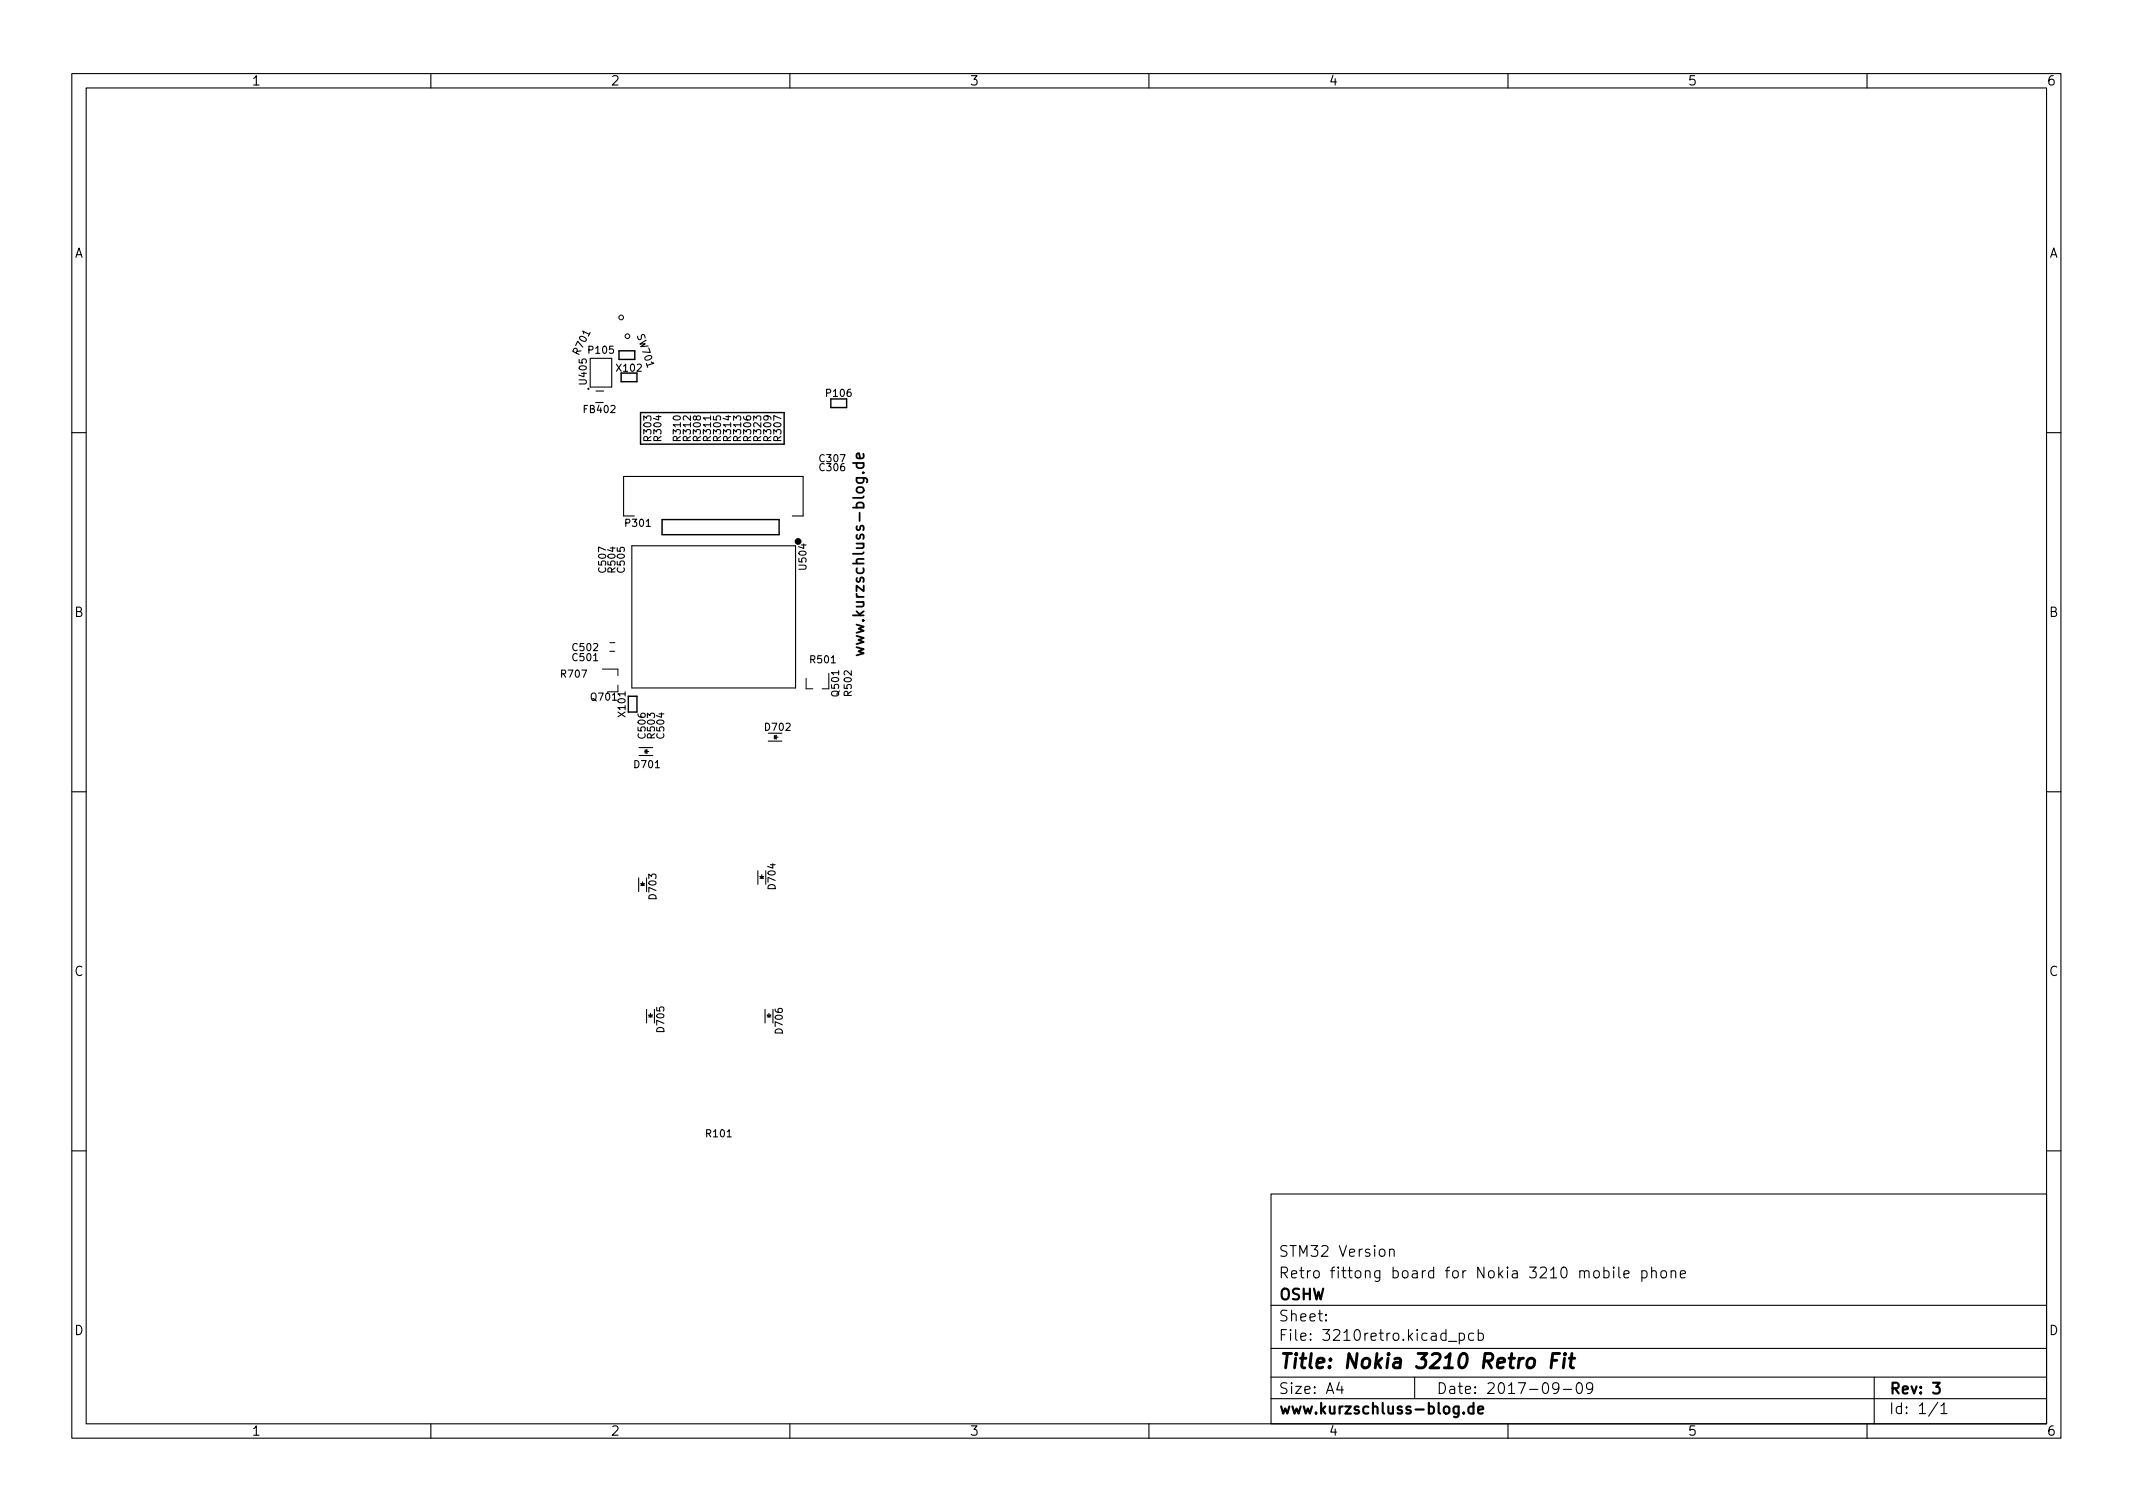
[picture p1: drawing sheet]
<svg xmlns="http://www.w3.org/2000/svg" width="297mm" height="210mm" viewBox="0 0 297 210" stroke-linecap="round" stroke-linejoin="round" font-family="sans-serif">
<defs><g id="words">
<text font-size="2.8" x="178" y="190.6">Title: Nokia 3210 Retro Fit</text>
<g font-size="2.1">
<text x="120.4" y="90" transform="rotate(-90 120.4 90)">www.kurzschluss-blog.de</text>
<text x="178" y="178">Retro fittong board for Nokia 3210 mobile phone</text>
<text x="178" y="175">STM32 Version</text>
<text x="178" y="184">Sheet:</text>
<text x="178" y="181">OSHW</text>
<text x="178" y="186.7">File: 3210retro.kicad_pcb</text>
<text x="178" y="196.9">www.kurzschluss-blog.de</text>
<text x="178" y="194.1">Size: A4</text>
<text x="200" y="194.1">Date: 2017-09-09</text>
<text x="263" y="194.1">Rev: 3</text>
<text x="263" y="196.9">Id: 1/1</text>
</g>
<g font-size="1.8">
<text x="35" y="11.9">1</text>
<text x="85" y="11.9">2</text>
<text x="135" y="11.9">3</text>
<text x="185" y="11.9">4</text>
<text x="235" y="11.9">5</text>
<text x="285" y="11.9">6</text>
<text x="10.3" y="35.9">A</text>
<text x="285.3" y="35.9">A</text>
<text x="10.3" y="85.9">B</text>
<text x="285.3" y="85.9">B</text>
<text x="10.3" y="135.9">C</text>
<text x="285.3" y="135.9">C</text>
<text x="10.3" y="185.9">D</text>
<text x="285.3" y="185.9">D</text>
<text x="35" y="199.9">1</text>
<text x="85" y="199.9">2</text>
<text x="135" y="199.9">3</text>
<text x="185" y="199.9">4</text>
<text x="235" y="199.9">5</text>
<text x="285" y="199.9">6</text>
</g>
<g font-size="1.4">
<text x="88.7" y="46.8" transform="rotate(71 88.7 46.8)">SW701</text>
<text x="80.7" y="49.4" transform="rotate(-63 80.7 49.4)">R701</text>
<text x="81.7" y="53.4" transform="rotate(-90 81.7 53.4)">U405</text>
<text x="82.1" y="49.2">P105</text>
<text x="86" y="51.7">X102</text>
<text x="81.4" y="57.5">FB402</text>
<text x="115.2" y="55.2">P106</text>
<text x="90.7" y="61.3" transform="rotate(-90 90.7 61.3)">R303</text>
<text x="92.1" y="61.3" transform="rotate(-90 92.1 61.3)">R304</text>
<text x="94.8" y="61.3" transform="rotate(-90 94.8 61.3)">R310</text>
<text x="96.2" y="61.3" transform="rotate(-90 96.2 61.3)">R312</text>
<text x="97.6" y="61.3" transform="rotate(-90 97.6 61.3)">R308</text>
<text x="99" y="61.3" transform="rotate(-90 99 61.3)">R311</text>
<text x="100.4" y="61.3" transform="rotate(-90 100.4 61.3)">R305</text>
<text x="101.8" y="61.3" transform="rotate(-90 101.8 61.3)">R314</text>
<text x="103.2" y="61.3" transform="rotate(-90 103.2 61.3)">R313</text>
<text x="104.6" y="61.3" transform="rotate(-90 104.6 61.3)">R306</text>
<text x="106" y="61.3" transform="rotate(-90 106 61.3)">R323</text>
<text x="107.4" y="61.3" transform="rotate(-90 107.4 61.3)">R309</text>
<text x="108.8" y="61.3" transform="rotate(-90 108.8 61.3)">R307</text>
<text x="114.2" y="65.6">C306</text>
<text x="114.2" y="64.3">C307</text>
<text x="87.2" y="73.3">P301</text>
<text x="84.4" y="79.6" transform="rotate(-90 84.4 79.6)">C507</text>
<text x="85.7" y="79.6" transform="rotate(-90 85.7 79.6)">R504</text>
<text x="87" y="79.6" transform="rotate(-90 87 79.6)">C505</text>
<text x="112.3" y="79.2" transform="rotate(-90 112.3 79.2)">U504</text>
<text x="78.2" y="94.3">R707</text>
<text x="79.8" y="92">C501</text>
<text x="79.8" y="90.6">C502</text>
<text x="112.9" y="92.3">R501</text>
<text x="82.4" y="97.5">Q701</text>
<text x="87.1" y="99.7" transform="rotate(-90 87.1 99.7)">X101</text>
<text x="106.6" y="101.7">D702</text>
<text x="116.8" y="96.8" transform="rotate(-90 116.8 96.8)">Q501</text>
<text x="118.6" y="96.8" transform="rotate(-90 118.6 96.8)">R502</text>
<text x="88.4" y="106.9">D701</text>
<text x="89.9" y="102.7" transform="rotate(-90 89.9 102.7)">C506</text>
<text x="91.2" y="102.7" transform="rotate(-90 91.2 102.7)">R503</text>
<text x="92.5" y="102.7" transform="rotate(-90 92.5 102.7)">C504</text>
<text x="91.4" y="125.1" transform="rotate(-90 91.4 125.1)">D703</text>
<text x="108" y="123.7" transform="rotate(-90 108 123.7)">D704</text>
<text x="92.5" y="143.6" transform="rotate(-90 92.5 143.6)">D705</text>
<text x="109" y="143.8" transform="rotate(-90 109 143.8)">D706</text>
<text x="98.4" y="158.3">R101</text>
</g>
</g></defs>
<g fill="none" stroke="#000" stroke-width=".15">
<path d="M10 10.2h277v190.1h-277zM12 12.2h273v186.1h-273zM60 10.2v2M110 10.2v2M160 10.2v2M210 10.2v2M260 10.2v2M82.2 49.9h3v4h-3zM83 54.4h1.1M10 60.2h2M88 76h22.8v19.8h-22.8zM88.3 71.8h-1.5v-5.5h25v5.5h-1.5"/>
<path d="M285 60.2h2M10 110.2h2M89 105.2h1.9M89 104.1h1.9M89.8 104.4v.5M89.9 104.6h.4M90.1 104.4v.5l-.3-.3zM107 103.2h1.9M107.8 102.4v.5M107.8 102.6l.3-.2v.5zM107.9 102.6h.4M285 110.2h2"/>
<path d="M88.9 122.2v1.9M89.2 123.3h.5M89.2 123h.5l-.2 .3zM89.5 122.8v.4M105.5 121.2v1.9M105.8 122.3h.5M105.8 122h.5l-.2 .3zM106.1 121.8v.4M90 140.5v1.9M90.3 141.6h.5M90.3 141.3h.5l-.2 .3zM90.6 141.1v.4"/>
<path d="M106.5 140.5v1.9M106.8 141.6h.5M106.8 141.3h.5l-.2 .3zM107.1 141.1v.4M10 160.2h2M177 166.3h108v32h-108zM193.5 174.1a.37 .37 0 0 1 .6 0v.8M193.5 173.9v1M223.4 177l.4-.1 .3 .3v.4l-.2 .3h-.1h-.4M223.4 176.4v1.5M224.7 176.4l-.1 .1 .1 .1 .1-.1-.1-.1v.2M224.7 176.9v1"/>
<path d="M225.4 176.4v1.3l.2 .2M226.1 177.4l.8-.1-.1-.3-.4-.1-.3 .2 .1 .8h.2h.4M228.6 177l.5-.1 .3 .3v.4l-.2 .3h-.1h-.5M228.6 176.9v1.5M230 177.1a.37 .37 0 0 1 .6 0v.8M230 176.4v1.5M231.4 177a.41 .41 0 0 1 .7 .2v.4a.41 .41 0 0 1-.4 .3 .41 .41 0 0 1-.4-.3v-.4zM232.7 177.1a.37 .37 0 0 1 .7 0v.8M232.7 176.9v1M234 177.4l.7-.1-.1-.3-.4-.1-.2 .2 .1 .8h.1h.4M285 160.2h2M60 198.3v2"/>
<path d="M110 198.3v2M160 198.3v2M177 194.8h108M177 191.8h108M177 187.8h108M177 181.8h108M184.6 183.8l.1 .1h-.1v-.1v.1M184.6 183l.1 .1h-.1v-.1v.1M186.5 192.5l-.4 1h1M186.9 193v1M197 191.8v3M201.7 186.8h1.2"/>
<path d="M203.2 185.7l.4-.1 .3 .3v.4l-.1 .3h-.2h-.4M203.2 185.6v1.5M205.2 185.7l-.4-.1-.3 .3v.4l.1 .3h.2h.4M205.9 185.7l.4-.1 .3 .3v.4l-.2 .3h-.1h-.4M205.9 185.1v1.5M210 198.3v2M217.1 193.2l-.3 .3-.4-.1-.2-.2v-.4l.2-.2 .4-.1 .2 .2a.99 .99 0 0 1-.4 1.3h-.2M217.7 193.5h1.2M219.6 192.7a.36 .36 0 0 1 .4-.2 .36 .36 0 0 1 .3 .3 .77 .77 0 0 1-.4 1.2 .91 .91 0 0 1-.3-1.3zM221.8 193.2l-.3 .3h-.3l-.3-.3v-.4l.2-.2 .4-.1 .2 .2a.99 .99 0 0 1-.3 1.3h-.3M260 198.3v2M261 191.8v6.5"/>
<path d="M269.9 195.3l-1.3 1.9M270.3 195.8l.4-.5v1.5M270.3 196.8h.8"/>
<circle cx="81.9" cy="54.1" r=".08"/>
</g>
<path d="M205.2 195.9l-.4-.1-.3 .3v.4l.1 .3h.2h.4M205.2 195.3v1.5M205.8 196.3l.8-.1-.1-.3-.4-.1-.3 .2 .1 .8h.2h.4M269.2 192.5h.9l-.5 .6a.41 .41 0 0 1 .5 .3v.3l-.1 .3h-.6l-.2-.1" fill="none" stroke="#000" stroke-width=".3"/>
<path d="M212.8 189.3a.52 .52 0 0 1 .5-.2 .52 .52 0 0 1 .4 .4v.6a.55 .55 0 0 1-.6 .4 .55 .55 0 0 1-.5-.4zM216.1 189.4h.7M217.2 188.5h-1l-.2 2M217.9 189.1l-.2 1.4M218 188.5l-.2 .1 .1 .1 .1-.1v-.1l-.1 .2M218.5 189.1h.8M218.9 188.5l-.2 1.7 .1 .2 .3 .1" fill="none" stroke="#000" stroke-width=".4"/>
<path d="M86.5 51.9v1.2h2.2v-1.2M88.4 48.8h-2.2v1.2h2.2M89.2 57.4h20v4.4h-20zM115.7 55.5v1.2h2.2v-1.2M92.2 72.3h16.3v2.1h-16.3zM87.5 96.9h1.2v2.2h-1.2" fill="none" stroke="#000" stroke-width=".2"/>
<path d="M120.2 63.2l.1 .4-.2 .2h-.7l-.1-.2 .1-.4 .2-.1 .2 .7M119.3 90.1l1 .3-.7 .3 .7 .3-1 .3" fill="none" stroke="#000" stroke-width=".25"/>
<circle cx="111.1" cy="75.4" r=".22" fill="none" stroke="#000" stroke-width=".5"/>
<g fill="none" stroke="#000" stroke-width=".14">
<path d="M83.9 93.2h2.2v.9M84.9 90.7h.7M84.9 89.5h.7M86.1 95.4v.9h-1.5M112.3 94.4v1.5h.9M114.5 95.9h.9"/>
<circle cx="86.5" cy="44.2" r=".33"/>
<circle cx="87.4" cy="46.8" r=".32"/>
</g>
<use href="#words"/>
</svg>
